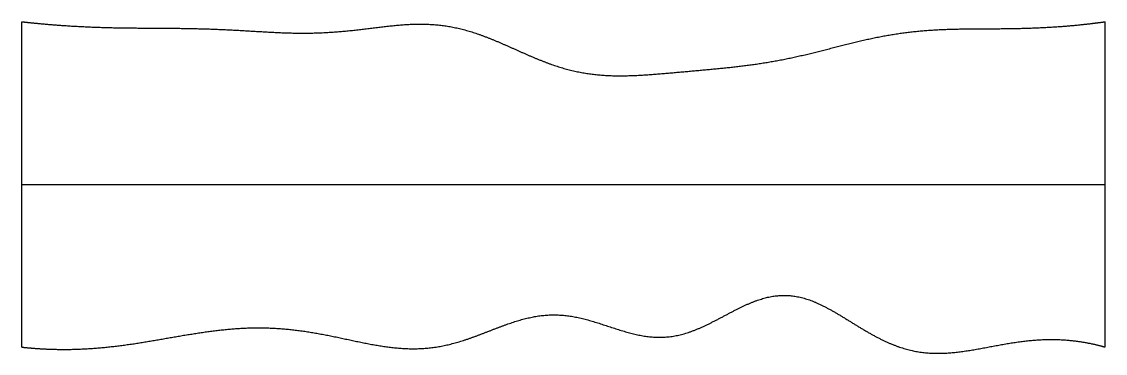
# Model space of a CAD drawing. Header units: millimetres. Extents: x 0 to 10, y -0.1 to 3.
import ezdxf

# ---------------------------------------------------------------- set-up
doc = ezdxf.new("R2010")
doc.units = ezdxf.units.MM
doc.layers.get('0').update_dxf_attribs({"linetype": 'CONTINUOUS'})

msp = doc.modelspace()

# ---------------------------------------------------------------- linework, layer by layer
for points in [[(0, 0), (0, 0.12), (0, 0.36), (0, 0.72), (0, 1.2), (0, 1.8), (0, 2.28), (0, 2.64), (0, 2.88), (0, 3)], [(0, 3), (0.04, 2.995), (0.12, 2.987), (0.24, 2.975), (0.401, 2.963), (0.602, 2.952), (0.803, 2.945), (1.004, 2.942), (1.205, 2.941), (1.406, 2.94), (1.607, 2.937), (1.808, 2.931), (2.008, 2.921), (2.208, 2.908), (2.409, 2.897), (2.609, 2.892), (2.81, 2.898), (3.012, 2.914), (3.215, 2.939), (3.417, 2.965), (3.618, 2.982), (3.819, 2.979), (4.017, 2.949), (4.213, 2.891), (4.408, 2.812), (4.602, 2.723), (4.797, 2.637), (4.993, 2.567), (5.191, 2.521), (5.391, 2.5), (5.593, 2.499), (5.795, 2.511), (5.998, 2.529), (6.2, 2.547), (6.401, 2.565), (6.601, 2.585), (6.8, 2.611), (6.999, 2.644), (7.198, 2.687), (7.396, 2.736), (7.594, 2.788), (7.793, 2.837), (7.993, 2.878), (8.193, 2.907), (8.393, 2.925), (8.594, 2.933), (8.795, 2.935), (8.996, 2.935), (9.198, 2.937), (9.399, 2.944), (9.599, 2.955), (9.76, 2.97), (9.88, 2.984), (9.96, 2.994), (10, 3)], [(10, 0), (10, 0.12), (10, 0.36), (10, 0.72), (10, 1.2), (10, 1.8), (10, 2.28), (10, 2.64), (10, 2.88), (10, 3)], [(0, 1.5), (0.4, 1.5), (1.2, 1.5), (2.4, 1.5), (4, 1.5), (6, 1.5), (7.6, 1.5), (8.8, 1.5), (9.6, 1.5), (10, 1.5)], [(0, 0), (0.04, -0.004), (0.121, -0.012), (0.243, -0.02), (0.404, -0.024), (0.606, -0.017), (0.808, 0), (1.009, 0.026), (1.21, 0.059), (1.411, 0.095), (1.612, 0.129), (1.813, 0.158), (2.014, 0.176), (2.215, 0.182), (2.416, 0.172), (2.617, 0.148), (2.819, 0.112), (3.021, 0.068), (3.224, 0.024), (3.426, -0.009), (3.628, -0.022), (3.829, -0.006), (4.03, 0.041), (4.23, 0.114), (4.429, 0.195), (4.627, 0.265), (4.826, 0.304), (5.026, 0.301), (5.226, 0.256), (5.427, 0.187), (5.627, 0.12), (5.828, 0.081), (6.028, 0.09), (6.227, 0.154), (6.424, 0.254), (6.62, 0.364), (6.815, 0.452), (7.009, 0.492), (7.202, 0.469), (7.396, 0.389), (7.589, 0.273), (7.785, 0.147), (7.982, 0.039), (8.181, -0.034), (8.382, -0.064), (8.584, -0.057), (8.787, -0.026), (8.991, 0.015), (9.194, 0.051), (9.397, 0.073), (9.599, 0.074), (9.76, 0.056), (9.88, 0.032), (9.96, 0.012), (10, 0)]]:
    msp.add_open_spline(points, degree=5)

doc.saveas('drawing.dxf')
